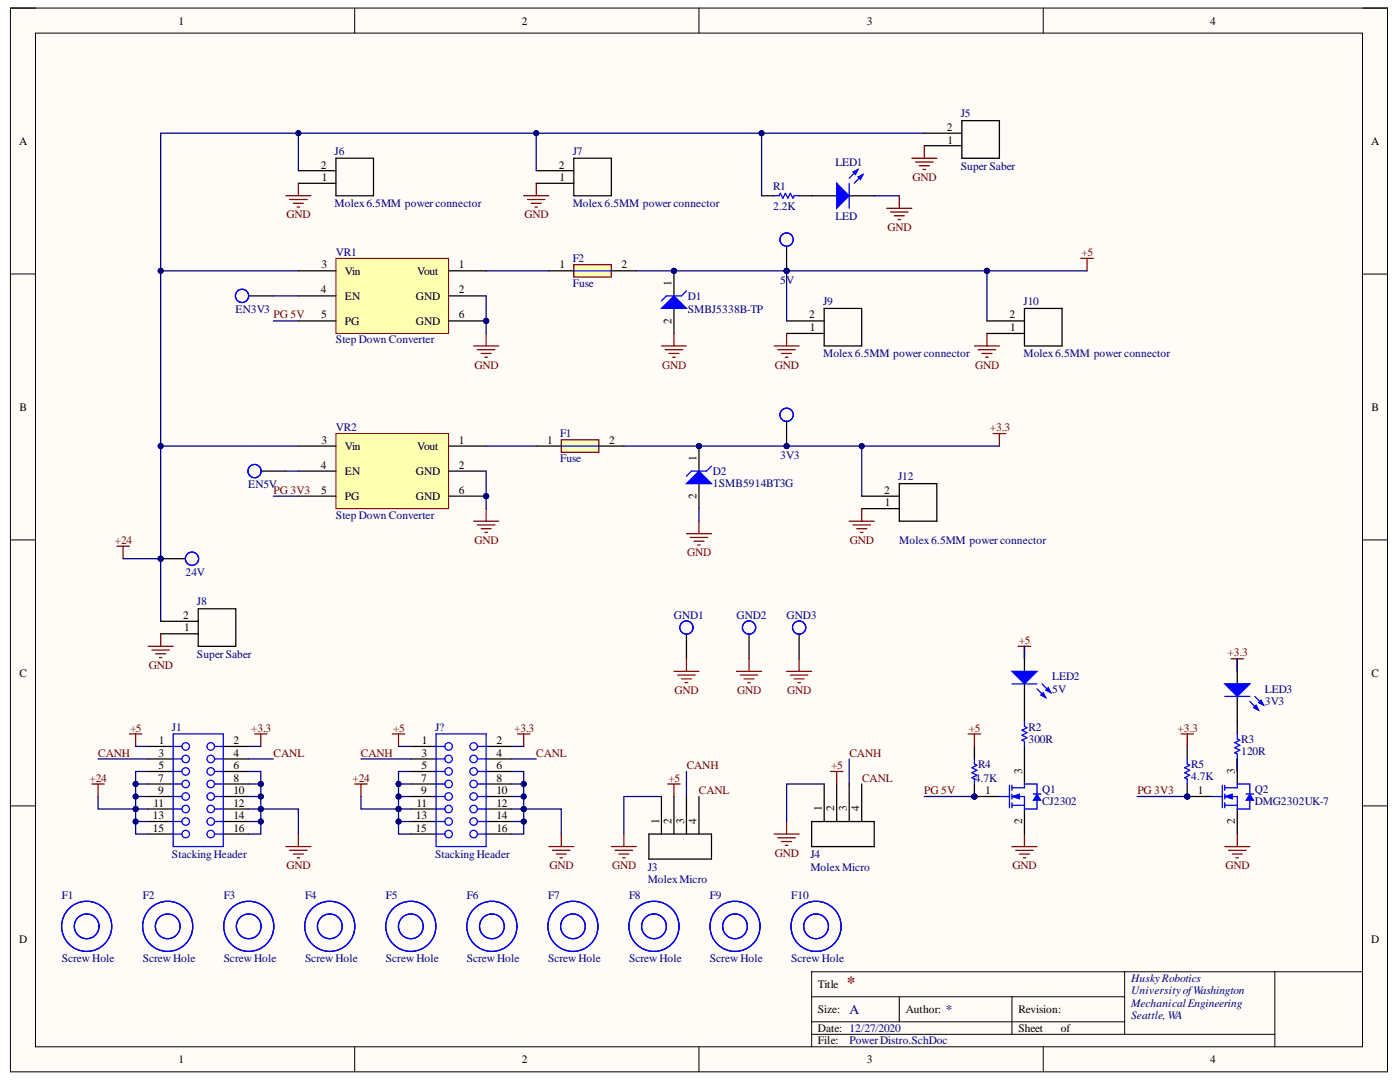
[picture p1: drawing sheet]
<svg xmlns="http://www.w3.org/2000/svg" width="279mm" height="216mm" viewBox="0 0 279 216" stroke-linecap="round" stroke-linejoin="round" font-family="sans-serif">
<defs><g id="words">
<text font-size="3.4" fill="#800000" x="169" y="197.1">*</text>
<g font-size="2.7" fill="#000080">
<text x="169.5" y="202.3">A</text>
<text x="188.8" y="202.3">*</text>
</g>
<g font-size="2.3">
<text x="35.6" y="4.9">1</text>
<text x="104.2" y="4.9">2</text>
<text x="173" y="4.9">3</text>
<text x="241.5" y="4.9">4</text>
<text x="3.8" y="28.9">A</text>
<text x="188.9" y="26.1">2</text>
<text x="189.1" y="28.6">1</text>
<text x="273.7" y="28.9">A</text>
<text x="64" y="33.6">2</text>
<text x="111.5" y="33.6">2</text>
<text x="64.3" y="36.1">1</text>
<text x="111.7" y="36.1">1</text>
<text x="64.2" y="53.6">3</text>
<text x="91.6" y="53.6">1</text>
<text x="111.7" y="53.6">1</text>
<text x="124" y="53.6">2</text>
<text x="64" y="58.6">4</text>
<text x="68.8" y="54.8">Vin</text>
<text x="68.8" y="59.8">EN</text>
<text x="83" y="59.8">GND</text>
<text x="83.3" y="54.8">Vout</text>
<text x="91.6" y="58.6">2</text>
<text x="134" y="57" transform="rotate(-90 134 57)">1</text>
<text x="64.1" y="63.5">5</text>
<text x="68.8" y="64.8">PG</text>
<text x="83" y="64.8">GND</text>
<text x="91.6" y="63.5">6</text>
<text x="134" y="64.6" transform="rotate(-90 134 64.6)">2</text>
<text x="161.5" y="63.5">2</text>
<text x="201.5" y="63.5">2</text>
<text x="161.6" y="66.1">1</text>
<text x="201.6" y="66.1">1</text>
<text x="3.9" y="82">B</text>
<text x="273.7" y="82">B</text>
<text x="64.2" y="88.6">3</text>
<text x="68.8" y="89.8">Vin</text>
<text x="83.3" y="89.8">Vout</text>
<text x="91.6" y="88.6">1</text>
<text x="109.2" y="88.6">1</text>
<text x="121.6" y="88.6">2</text>
<text x="64" y="93.5">4</text>
<text x="68.8" y="94.8">EN</text>
<text x="83" y="94.8">GND</text>
<text x="91.6" y="93.5">2</text>
<text x="139" y="92" transform="rotate(-90 139 92)">1</text>
<text x="64.1" y="98.5">5</text>
<text x="68.8" y="99.8">PG</text>
<text x="83" y="99.8">GND</text>
<text x="91.6" y="98.5">6</text>
<text x="139" y="99.5" transform="rotate(-90 139 99.5)">2</text>
<text x="176.4" y="98.5">2</text>
<text x="176.6" y="101.1">1</text>
<text x="36.5" y="123.5">2</text>
<text x="36.8" y="126">1</text>
<text x="3.9" y="135">C</text>
<text x="273.7" y="135">C</text>
<text x="31.7" y="148.5">1</text>
<text x="46.6" y="148.5">2</text>
<text x="84.2" y="148.5">1</text>
<text x="99.1" y="148.5">2</text>
<text x="31.5" y="156">7</text>
<text x="31.6" y="151">3</text>
<text x="31.6" y="153.5">5</text>
<text x="46.6" y="153.5">6</text>
<text x="46.6" y="151">4</text>
<text x="46.6" y="156">8</text>
<text x="84" y="156">7</text>
<text x="84.1" y="151">3</text>
<text x="84.1" y="153.5">5</text>
<text x="99.1" y="153.5">6</text>
<text x="99.1" y="151">4</text>
<text x="99.1" y="156">8</text>
<text x="204" y="154.5" transform="rotate(-90 204 154.5)">3</text>
<text x="246.4" y="154.5" transform="rotate(-90 246.4 154.5)">3</text>
<text x="30.6" y="161">11</text>
<text x="31.5" y="158.4">9</text>
<text x="46.6" y="158.4">10</text>
<text x="46.6" y="161">12</text>
<text x="83.1" y="161">11</text>
<text x="84" y="158.4">9</text>
<text x="99.1" y="158.4">10</text>
<text x="99.1" y="161">12</text>
<text x="164" y="161.9" transform="rotate(-90 164 161.9)">1</text>
<text x="166.5" y="161.9" transform="rotate(-90 166.5 161.9)">2</text>
<text x="169" y="161.9" transform="rotate(-90 169 161.9)">3</text>
<text x="171.4" y="161.9" transform="rotate(-90 171.4 161.9)">4</text>
<text x="196.6" y="158.4">1</text>
<text x="239.1" y="158.4">1</text>
<text x="30.5" y="163.4">13</text>
<text x="30.5" y="166">15</text>
<text x="46.6" y="163.4">14</text>
<text x="46.6" y="166">16</text>
<text x="82.9" y="166">15</text>
<text x="83" y="163.4">13</text>
<text x="99.1" y="163.4">14</text>
<text x="99.1" y="166">16</text>
<text x="131.5" y="164.4" transform="rotate(-90 131.5 164.4)">1</text>
<text x="134" y="164.4" transform="rotate(-90 134 164.4)">2</text>
<text x="136.5" y="164.4" transform="rotate(-90 136.5 164.4)">3</text>
<text x="139" y="164.4" transform="rotate(-90 139 164.4)">4</text>
<text x="204" y="164.4" transform="rotate(-90 204 164.4)">2</text>
<text x="246.4" y="164.4" transform="rotate(-90 246.4 164.4)">2</text>
<text x="3.8" y="188.1">D</text>
<text x="273.7" y="188.1">D</text>
<text x="163.2" y="197.1">Title</text>
<text x="163.2" y="202.1">Size:</text>
<text x="180.7" y="202.1">Author:</text>
<text x="203.2" y="202.1">Revision:</text>
<text x="163.2" y="205.9">Date: 12/27/2020</text>
<text x="163.2" y="208.4">File:</text>
<text x="203.2" y="205.9">Sheet</text>
<text x="211.7" y="205.9">of</text>
<text x="35.6" y="212.2">1</text>
<text x="104.2" y="212.2">2</text>
<text x="173" y="212.2">3</text>
<text x="241.5" y="212.2">4</text>
</g>
<g font-size="2.3" fill="#000080">
<text x="191.7" y="23.4">J5</text>
<text x="66.8" y="30.8">J6</text>
<text x="114.3" y="30.8">J7</text>
<text x="166.7" y="33.1">LED1</text>
<text x="191.7" y="33.9">Super Saber</text>
<text x="66.8" y="41.3">Molex6.5MM power connector</text>
<text x="114.3" y="41.3">Molex6.5MM power connector</text>
<text x="154.3" y="41.8">2.2K</text>
<text x="154.3" y="37.9">R1</text>
<text x="166.7" y="43.9">LED</text>
<text x="67" y="51.1">VR1</text>
<text x="114.3" y="52.3">F2</text>
<text x="114.3" y="57.3">Fuse</text>
<text x="137.3" y="59.8">D1</text>
<text x="155.7" y="56.6">5V</text>
<text x="47" y="62.4">EN3V3</text>
<text x="137.3" y="62.4">SMBJ5338B-TP</text>
<text x="164.3" y="60.8">J9</text>
<text x="204.3" y="60.8">J10</text>
<text x="67" y="68.5">Step Down Converter</text>
<text x="164.3" y="71.3">Molex6.5MM power connector</text>
<text x="204.3" y="71.3">Molex6.5MM power connector</text>
<text x="67" y="86">VR2</text>
<text x="111.8" y="87.3">F1</text>
<text x="111.8" y="92.3">Fuse</text>
<text x="142.3" y="94.8">D2</text>
<text x="155.7" y="91.5">3V3</text>
<text x="179.2" y="95.8">J12</text>
<text x="49.5" y="97.3">EN5V</text>
<text x="142.3" y="97.3">1SMB5914BT3G</text>
<text x="67" y="103.5">Step Down Converter</text>
<text x="179.5" y="108.5">Molex6.5MM power connector</text>
<text x="37" y="114.8">24V</text>
<text x="39.3" y="120.7">J8</text>
<text x="134.5" y="123.5">GND1</text>
<text x="147" y="123.5">GND2</text>
<text x="157" y="123.5">GND3</text>
<text x="39.3" y="131.2">Super Saber</text>
<text x="210" y="135.7">LED2</text>
<text x="210" y="138.2">5V</text>
<text x="252.4" y="138.2">LED3</text>
<text x="252.4" y="140.7">3V3</text>
<text x="34.3" y="145.8">J1</text>
<text x="86.8" y="145.8">J?</text>
<text x="205.3" y="148.2">300R</text>
<text x="205.3" y="145.8">R2</text>
<text x="247.7" y="148.2">R3</text>
<text x="194.5" y="156">4.7K</text>
<text x="195.2" y="153.2">R4</text>
<text x="237.7" y="155.7">4.7K</text>
<text x="237.7" y="153.2">R5</text>
<text x="247.7" y="150.7">120R</text>
<text x="208" y="158.2">Q1</text>
<text x="208" y="160.7">CJ2302</text>
<text x="250.4" y="158.2">Q2</text>
<text x="250.4" y="160.7">DMG2302UK-7</text>
<text x="34.3" y="171.2">StackingHeader</text>
<text x="86.8" y="171.2">StackingHeader</text>
<text x="129.3" y="173.7">J3</text>
<text x="161.7" y="171.2">J4</text>
<text x="161.7" y="173.7">MolexMicro</text>
<text x="12.3" y="179.4">F1</text>
<text x="28.5" y="179.4">F2</text>
<text x="44.6" y="179.4">F3</text>
<text x="60.9" y="179.4">F4</text>
<text x="77" y="179.4">F5</text>
<text x="93.2" y="179.4">F6</text>
<text x="109.4" y="179.4">F7</text>
<text x="125.5" y="179.4">F8</text>
<text x="129.3" y="176.2">MolexMicro</text>
<text x="141.7" y="179.4">F9</text>
<text x="157.9" y="179.4">F10</text>
<text x="12.3" y="191.9">Screw Hole</text>
<text x="28.5" y="191.9">Screw Hole</text>
<text x="44.6" y="191.9">Screw Hole</text>
<text x="60.9" y="191.9">Screw Hole</text>
<text x="77" y="191.9">Screw Hole</text>
<text x="93.2" y="191.9">Screw Hole</text>
<text x="109.4" y="191.9">Screw Hole</text>
<text x="125.5" y="191.9">Screw Hole</text>
<text x="141.7" y="191.9">Screw Hole</text>
<text x="157.9" y="191.9">Screw Hole</text>
<text x="225.7" y="196">HuskyRobotics</text>
<text x="225.7" y="198.4">UniversityofWashington</text>
<text x="225.7" y="200.9">MechanicalEngineering</text>
<text x="225.7" y="203.4">Seattle, WA</text>
<text x="169.5" y="208.4">Power Distro.SchDoc</text>
</g>
<g font-size="2.3" fill="#800000">
<text x="182.1" y="36.1">GND</text>
<text x="57.1" y="43.6">GND</text>
<text x="104.7" y="43.6">GND</text>
<text x="177.1" y="46">GND</text>
<text x="215.8" y="51.1">+5</text>
<text x="54.6" y="63.5">PG 5V</text>
<text x="94.7" y="73.6">GND</text>
<text x="132.1" y="73.6">GND</text>
<text x="154.6" y="73.6">GND</text>
<text x="194.6" y="73.6">GND</text>
<text x="197.6" y="86">+3.3</text>
<text x="54.6" y="98.5">PG 3V3</text>
<text x="22.9" y="108.5">+24</text>
<text x="94.7" y="108.5">GND</text>
<text x="137.1" y="111">GND</text>
<text x="169.6" y="108.5">GND</text>
<text x="203.3" y="128.5">+5</text>
<text x="245" y="131">+3.3</text>
<text x="29.7" y="133.5">GND</text>
<text x="134.6" y="138.5">GND</text>
<text x="147.1" y="138.5">GND</text>
<text x="157.1" y="138.5">GND</text>
<text x="26" y="146">+5</text>
<text x="50.1" y="146">+3.3</text>
<text x="78.5" y="146">+5</text>
<text x="102.6" y="146">+3.3</text>
<text x="193.3" y="146">+5</text>
<text x="235" y="146">+3.3</text>
<text x="17.8" y="156">+24</text>
<text x="19.6" y="151">CANH</text>
<text x="54.6" y="151">CANL</text>
<text x="70.3" y="156">+24</text>
<text x="72" y="151">CANH</text>
<text x="107" y="151">CANL</text>
<text x="133.4" y="156">+5</text>
<text x="137" y="153.5">CANH</text>
<text x="165.9" y="153.5">+5</text>
<text x="169.5" y="151">CANH</text>
<text x="172" y="156">CANL</text>
<text x="139.5" y="158.4">CANL</text>
<text x="184.5" y="158.4">PG 5V</text>
<text x="227" y="158.4">PG 3V3</text>
<text x="57.1" y="173.5">GND</text>
<text x="109.6" y="173.5">GND</text>
<text x="122.2" y="173.5">GND</text>
<text x="154.6" y="170.9">GND</text>
<text x="202.1" y="173.5">GND</text>
<text x="244.6" y="173.5">GND</text>
</g>
</g></defs>
<path d="M2.1 1.6h274.8v212.3h-274.8z" fill-rule="evenodd" fill="#fffcf8"/>
<path d="M2.1 1.6h274.8v212.3h-274.8z" fill="none" stroke="#000" stroke-width=".2"/>
<path d="M7.1 6.6h264.8v202.3h-264.8z" fill-rule="evenodd" fill="#fffcf8"/>
<g fill="none" stroke="#000" stroke-width=".2">
<path d="M2.1 1.6h5M7.1 6.6h264.8v202.3h-264.8zM70.8 1.6v5M139.5 1.6v5M208.2 1.6v5M271.9 1.6h5v5M2.1 54.7h5M271.9 54.7h5M2.1 107.7h5M271.9 107.7h5M2.1 160.8h5M271.9 160.8h5"/>
<path d="M162 198.9h62.4M179.5 198.9v5M202 198.9v7.5M224.4 193.9v12.5M254.4 193.9v15M271.9 193.9h-109.9v15M70.8 208.9v5M139.5 208.9v5M162 206.4h92.4M162 203.9h62.4M208.2 208.9v5M276.9 208.9v5"/>
</g>
<g fill="none" stroke="#00f" stroke-width=".25">
<circle cx="17.3" cy="184.8" r="2.47"/>
<circle cx="17.3" cy="184.8" r="5"/>
<circle cx="33.5" cy="184.8" r="5"/>
<circle cx="33.5" cy="184.8" r="2.47"/>
<circle cx="49.6" cy="184.8" r="2.47"/>
<circle cx="49.6" cy="184.8" r="5"/>
<circle cx="65.8" cy="184.8" r="5"/>
<circle cx="65.8" cy="184.8" r="2.47"/>
</g>
<path d="M162 39.1h5M169.5 39.1h5M197 66.5h7.5M197 64h7.5M204.5 61.5h7.5v7.5h-7.5z" fill="none" stroke="#000" stroke-width=".25"/>
<path d="M167 36.6l2.5 2.5-2.5 2.5z" fill="#00f"/>
<path d="M167 36.6l2.5 2.5-2.5 2.5zM172.2 34.8l-1.7 1.8" fill="none" stroke="#00f" stroke-width=".25"/>
<path d="M171.2 35.3l1-.5-.5 1z" fill="#00f"/>
<path d="M169.5 36.6v5M171.2 35.3l1-.5-.5 1zM171.2 33.8l-1.7 1.8" fill="none" stroke="#00f" stroke-width=".25"/>
<path d="M170.2 34.3l1-.5-.5 1z" fill="#00f"/>
<path d="M154.5 39.1h1l.2-.5 .5 1 .5-1 .5 1 .5-1 .5 1 .3-.5h1M170.2 34.3l1-.5-.5 1z" fill="none" stroke="#00f" stroke-width=".25"/>
<g fill="none" stroke="#000" stroke-width=".25">
<path d="M59.5 36.6h7.5M59.5 34.1h7.5M67 31.6h7.5v7.5h-7.5zM107 36.6h7.5M107 34.1h7.5M114.5 31.6h7.5v7.5h-7.5zM152 39.1h2.5M159.5 39.1h2.5M157 66.5h7.5M157 64h7.5M164.5 61.5h7.5v7.5h-7.5zM172 99h7.5"/>
<path d="M179.5 96.5h7.5v7.5h-7.5zM172 101.5h7.5M132 158.9v7.5M134.5 158.9v7.5M137 158.9v7.5M139.5 158.9v7.5M164.5 156.4v7.5M167 156.4v7.5M169.5 156.4v7.5M172 156.4v7.5M129.5 166.4h12.5v5h-12.5zM162 163.9h12.5v5h-12.5z"/>
</g>
<g fill="none" stroke="#800000" stroke-width=".25">
<path d="M57 39.1h5M57.8 39.8h3.5M59.5 36.6v2.5M104.5 39.1h5M105.3 39.8h3.5M107 36.6v2.5M179.5 39.1v2.5M58.5 40.6h2M59.3 41.3h.5M106 40.6h2M106.8 41.3h.5M177 41.6h5"/>
<path d="M177.7 42.3h3.5M178.5 43.1h2M179.2 43.8h.5M215.7 51.6h2.5M216.9 51.6v2.4M94.5 69h5M95.3 69.8h3.5M96 70.5h2M96.8 71.3h.5M97 66.5v2.5M154.5 69h5M155.2 69.8h3.5"/>
<path d="M156 70.5h2M156.7 71.3h.5M157 66.5v2.5M194.5 69h5M195.2 69.8h3.5M196 70.5h2M196.7 71.3h.5M197 66.5v2.5M198.2 86.5h2.5M199.5 86.5v2.5M94.5 104h5M95.3 104.7h3.5"/>
<path d="M96 105.5h2M96.8 106.2h.5M97 101.5v2.5M169.5 104h5M170.2 104.7h3.5M171 105.5h2M171.7 106.2h.5M172 101.5v2.5M29.6 129h5M30.3 129.7h3.5M31.1 130.5h2M31.8 131.2h.5"/>
<path d="M32.1 126.5v2.5M18.3 156.4h2.5M19.6 156.4v2.5M25.8 146.4h2.5M27.1 146.4v2.5M50.8 146.4h2.5M52.1 146.4v2.5M70.8 156.4h2.5M72 156.4v2.5M78.3 146.4h2.5M79.5 146.4v2.5M103.3 146.4h2.5"/>
<path d="M104.5 146.4v2.5M57 168.9h5M57.8 169.7h3.5M58.5 170.4h2M59.3 171.2h.5M59.5 166.4v2.5M109.5 168.9h5M110.3 169.7h3.5M111 170.4h2M111.8 171.2h.5M112 166.4v2.5"/>
</g>
<circle cx="236.9" cy="158.9" r=".5" fill="#000080"/>
<circle cx="236.9" cy="158.9" r=".5" fill="none" stroke="#000080" stroke-width=".2"/>
<path d="M236.9 148.9v2.5M236.9 156.4v2.5" fill="none" stroke="#000" stroke-width=".25"/>
<circle cx="236.9" cy="158.9" r=".5" fill="#000080"/>
<circle cx="236.9" cy="158.9" r=".5" fill="none" stroke="#000080" stroke-width=".2"/>
<path d="M236.9 151.4v1l.5 .3-1 .5 1 .5-1 .5 1 .5-1 .5 .5 .2v1" fill="none" stroke="#00f" stroke-width=".25"/>
<circle cx="194.5" cy="158.9" r=".5" fill="#000080"/>
<circle cx="194.5" cy="158.9" r=".5" fill="none" stroke="#000080" stroke-width=".2"/>
<path d="M194.5 156.4v2.5" fill="none" stroke="#000" stroke-width=".25"/>
<circle cx="194.5" cy="158.9" r=".5" fill="#000080"/>
<circle cx="194.5" cy="158.9" r=".5" fill="none" stroke="#000080" stroke-width=".2"/>
<path d="M194.5 148.9v2.5M204.5 141.5v2.5M204.5 148.9v2.5M246.9 144v2.4M246.9 151.4v2.5" fill="none" stroke="#000" stroke-width=".25"/>
<path d="M194.5 151.4v1l.5 .3-1 .5 1 .5-1 .5 1 .5-1 .5 .5 .2v1M204.5 144v.9l.5 .3-1 .5 1 .5-1 .5 1 .5-1 .5 .5 .2v1M246.9 146.4v1.1l.5 .2-1 .5 1 .5-1 .5 1 .5-1 .5 .5 .2v1" fill="none" stroke="#00f" stroke-width=".25"/>
<g fill="none" stroke="#800000" stroke-width=".25">
<path d="M203.2 129h2.5M204.5 129v2.5M245.7 131.5h2.5M246.9 131.5v2.5M193.2 146.4h2.5M194.5 146.4v2.5M235.7 146.4h2.5M236.9 146.4v2.5M202 168.9h5M202.7 169.7h3.5M203.5 170.4h2M204.2 171.2h.5"/>
<path d="M204.5 166.4v2.5M244.4 168.9h5M245.2 169.7h3.5M245.9 170.4h2M246.7 171.2h.5M246.9 166.4v2.5"/>
</g>
<circle cx="194.5" cy="158.9" r=".5" fill="#000080"/>
<circle cx="194.5" cy="158.9" r=".5" fill="none" stroke="#000080" stroke-width=".2"/>
<path d="M194.5 158.9h5M204.5 151.4v5" fill="none" stroke="#000" stroke-width=".25"/>
<circle cx="194.5" cy="158.9" r=".5" fill="#000080"/>
<circle cx="194.5" cy="158.9" r=".5" fill="none" stroke="#000080" stroke-width=".2"/>
<path d="M204.5 161.4v5" fill="none" stroke="#000" stroke-width=".25"/>
<path d="M199.5 158.9h2M201.5 156.7v4.5M202 157.2h2.5M202 158.9h2.5v2.5M202 156.7v1M202 158.4v1M202 160.7h2.5M202 160.2v1" fill="none" stroke="#00f" stroke-width=".25"/>
<path d="M202 158.9l1.5-.5v1z" fill="#00f"/>
<path d="M202 158.9l1.5-.5v1z" fill="none" stroke="#00f" stroke-width=".2"/>
<path d="M204.5 157.2v-.8h2.5v2M207 159.7v1.7h-2.5" fill="none" stroke="#00f" stroke-width=".25"/>
<path d="M207 158.4l.7 1.3h-1.5z" fill="#00f"/>
<path d="M207 158.4l.7 1.3h-1.5z" fill="none" stroke="#00f" stroke-width=".2"/>
<path d="M206.2 158.4h1.5" fill="none" stroke="#00f" stroke-width=".25"/>
<circle cx="236.9" cy="158.9" r=".5" fill="#000080"/>
<circle cx="236.9" cy="158.9" r=".5" fill="none" stroke="#000080" stroke-width=".2"/>
<path d="M236.9 158.9h5M246.9 151.4v5" fill="none" stroke="#000" stroke-width=".25"/>
<circle cx="236.9" cy="158.9" r=".5" fill="#000080"/>
<circle cx="236.9" cy="158.9" r=".5" fill="none" stroke="#000080" stroke-width=".2"/>
<path d="M246.9 161.4v5" fill="none" stroke="#000" stroke-width=".25"/>
<path d="M241.9 158.9h2M243.9 156.7v4.5M244.4 157.2h2.5M244.4 158.9h2.5v2.5M244.4 156.7v1M244.4 158.4v1M244.4 160.7h2.5M244.4 160.2v1" fill="none" stroke="#00f" stroke-width=".25"/>
<path d="M244.4 158.9l1.5-.5v1z" fill="#00f"/>
<path d="M244.4 158.9l1.5-.5v1z" fill="none" stroke="#00f" stroke-width=".2"/>
<path d="M246.9 157.2v-.8h2.5v2M249.4 159.7v1.7h-2.5" fill="none" stroke="#00f" stroke-width=".25"/>
<path d="M249.4 158.4l.8 1.3h-1.5z" fill="#00f"/>
<path d="M249.4 158.4l.8 1.3h-1.5z" fill="none" stroke="#00f" stroke-width=".2"/>
<path d="M248.7 158.4h1.5" fill="none" stroke="#00f" stroke-width=".25"/>
<path d="M204.5 129v5M204.5 136.5v5" fill="none" stroke="#000" stroke-width=".25"/>
<path d="M202 134h5l-2.5 2.5z" fill="#00f"/>
<path d="M202 134h5l-2.5 2.5zM207 137.5l1.7 1.7" fill="none" stroke="#00f" stroke-width=".25"/>
<path d="M207.7 138.7l.5-.5 .5 1z" fill="#00f"/>
<path d="M202 136.5h5M207.7 138.7l.5-.5 .5 1zM207.9 136.5l1.8 1.7" fill="none" stroke="#00f" stroke-width=".25"/>
<path d="M208.7 137.7l.5-.5 .5 1z" fill="#00f"/>
<path d="M208.7 137.7l.5-.5 .5 1z" fill="none" stroke="#00f" stroke-width=".25"/>
<path d="M246.9 131.5v5M246.9 139v5" fill="none" stroke="#000" stroke-width=".25"/>
<path d="M244.4 136.5h5l-2.5 2.5z" fill="#00f"/>
<path d="M244.4 136.5h5l-2.5 2.5zM249.4 140l1.8 1.7" fill="none" stroke="#00f" stroke-width=".25"/>
<path d="M250.2 141.2l.5-.5 .5 1z" fill="#00f"/>
<path d="M244.4 139h5M250.4 139l1.8 1.7M250.2 141.2l.5-.5 .5 1z" fill="none" stroke="#00f" stroke-width=".25"/>
<path d="M251.2 140.2l.5-.5 .5 1z" fill="#00f"/>
<g fill="none" stroke="#00f" stroke-width=".25">
<path d="M251.2 140.2l.5-.5 .5 1z"/>
<circle cx="48.3" cy="59" r="1.32"/>
<circle cx="50.8" cy="94" r="1.32"/>
</g>
<g fill="none" stroke="#800000" stroke-width=".25">
<path d="M182 31.6h5M182.7 32.3h3.5M183.5 33.1h2M184.2 33.8h.5M184.5 29.1v2.5M23.3 109h2.5M24.6 109v2.5M133.2 156.4h2.5M134.5 156.4v2.5M165.7 153.9h2.5M167 153.9v2.5M122 168.9h5"/>
<path d="M122.8 169.7h3.5M123.5 170.4h2M124.3 171.2h.5M124.5 166.4v2.5M154.5 166.4h5M155.2 167.2h3.5M156 167.9h2M156.7 168.7h.5M157 163.9v2.5"/>
</g>
<path d="M49.6 59h5M52.1 94h4.9" fill="none" stroke="#000" stroke-width=".25"/>
<circle cx="32.1" cy="111.5" r=".5" fill="#000080"/>
<circle cx="32.1" cy="111.5" r=".5" fill="none" stroke="#000080" stroke-width=".2"/>
<path d="M32.1 111.5h5" fill="none" stroke="#000" stroke-width=".25"/>
<circle cx="32.1" cy="111.5" r=".5" fill="#000080"/>
<circle cx="32.1" cy="111.5" r=".5" fill="none" stroke="#000080" stroke-width=".2"/>
<g fill="none" stroke="#00f" stroke-width=".25">
<circle cx="38.3" cy="111.5" r="1.32"/>
<circle cx="137" cy="125.2" r="1.32"/>
</g>
<path d="M137 126.5v5" fill="none" stroke="#000" stroke-width=".25"/>
<path d="M134.5 134h5M135.2 134.7h3.5M136 135.5h2M136.7 136.2h.5M137 131.5v2.5" fill="none" stroke="#800000" stroke-width=".25"/>
<circle cx="134.5" cy="54" r=".5" fill="#000080"/>
<circle cx="134.5" cy="54" r=".5" fill="none" stroke="#000080" stroke-width=".2"/>
<path d="M134.5 54v5" fill="none" stroke="#000" stroke-width=".25"/>
<circle cx="134.5" cy="54" r=".5" fill="#000080"/>
<circle cx="134.5" cy="54" r=".5" fill="none" stroke="#000080" stroke-width=".2"/>
<path d="M134.5 61.5v5" fill="none" stroke="#000" stroke-width=".25"/>
<path d="M132 61.5l2.5-2.5 2.5 2.5z" fill="#00f"/>
<path d="M137 58l-1 1h-3l-1 1M132 61.5l2.5-2.5 2.5 2.5z" fill="none" stroke="#00f" stroke-width=".25"/>
<circle cx="139.5" cy="89" r=".5" fill="#000080"/>
<circle cx="139.5" cy="89" r=".5" fill="none" stroke="#000080" stroke-width=".2"/>
<path d="M139.5 89v5" fill="none" stroke="#000" stroke-width=".25"/>
<circle cx="139.5" cy="89" r=".5" fill="#000080"/>
<circle cx="139.5" cy="89" r=".5" fill="none" stroke="#000080" stroke-width=".2"/>
<path d="M139.5 96.5v5" fill="none" stroke="#000" stroke-width=".25"/>
<path d="M139.5 94l2.5 2.5h-5z" fill="#00f"/>
<g fill="none" stroke="#00f" stroke-width=".25">
<path d="M139.5 94l2.5 2.5h-5zM142 93l-1 1h-3l-1 1"/>
<circle cx="149.5" cy="125.2" r="1.32"/>
<circle cx="159.5" cy="125.2" r="1.32"/>
</g>
<g fill="none" stroke="#800000" stroke-width=".25">
<path d="M132 69h5M132.8 69.8h3.4M133.5 70.5h2M134.3 71.3h.4M134.5 66.5v2.5M137 106.5h5M137.7 107.2h3.5M138.5 108h2M139.2 108.7h.5M139.5 104v2.5M147 134h5M147.7 134.7h3.5"/>
<path d="M148.5 135.5h2M149.2 136.2h.5M149.5 131.5v2.5M157 134h5M157.7 134.7h3.5M158.5 135.5h2M159.2 136.2h.5M159.5 131.5v2.5"/>
</g>
<path d="M149.5 126.5v5M159.5 126.5v5" fill="none" stroke="#000" stroke-width=".25"/>
<circle cx="97" cy="64" r=".5" fill="#000080"/>
<circle cx="97" cy="64" r=".5" fill="none" stroke="#000080" stroke-width=".2"/>
<path d="M67 51.6h22.5v14.9h-22.5z" fill-rule="evenodd" fill="#ffffb0"/>
<path d="M67 51.6h22.5v14.9h-22.5z" fill="none" stroke="#800000" stroke-width=".2"/>
<path d="M59.5 59h7.5M59.5 54h7.5M89.5 59h7.5M89.5 54h7.5M59.5 64h7.5M89.5 64h7.5" fill="none" stroke="#000" stroke-width=".25"/>
<circle cx="97" cy="64" r=".5" fill="#000080"/>
<circle cx="97" cy="64" r=".5" fill="none" stroke="#000080" stroke-width=".2"/>
<circle cx="97" cy="99" r=".5" fill="#000080"/>
<circle cx="97" cy="99" r=".5" fill="none" stroke="#000080" stroke-width=".2"/>
<path d="M67 86.5h22.5v15h-22.5z" fill-rule="evenodd" fill="#ffffb0"/>
<path d="M67 86.5h22.5v15h-22.5z" fill="none" stroke="#800000" stroke-width=".2"/>
<path d="M59.5 94h7.5M59.5 89h7.5M59.5 99h7.5M89.5 94h7.5M89.5 89h7.5M89.5 99h7.5" fill="none" stroke="#000" stroke-width=".25"/>
<circle cx="97" cy="99" r=".5" fill="#000080"/>
<circle cx="97" cy="99" r=".5" fill="none" stroke="#000080" stroke-width=".2"/>
<g fill="none" stroke="#00f" stroke-width=".25">
<path d="M34.6 151.4h1.7M34.6 153.9h1.7M34.6 148.9h1.7M34.6 156.4h1.7M34.6 158.9h1.7M34.6 146.4h10v22.5h-10zM42.8 151.4h1.8M42.8 153.9h1.8M42.8 148.9h1.8M42.8 156.4h1.8M42.8 158.9h1.8M34.6 161.4h1.7"/>
<path d="M34.6 163.9h1.7M34.6 166.4h1.7M42.8 161.4h1.8M42.8 163.9h1.8M42.8 166.4h1.8"/>
<circle cx="37.1" cy="158.9" r=".75"/>
<circle cx="37.1" cy="151.4" r=".75"/>
<circle cx="37.1" cy="153.9" r=".75"/>
<circle cx="37.1" cy="156.4" r=".75"/>
<circle cx="37.1" cy="148.9" r=".75"/>
<circle cx="42.1" cy="158.9" r=".75"/>
<circle cx="42.1" cy="151.4" r=".75"/>
<circle cx="42.1" cy="153.9" r=".75"/>
<circle cx="42.1" cy="156.4" r=".75"/>
<circle cx="42.1" cy="148.9" r=".75"/>
<circle cx="37.1" cy="161.4" r=".75"/>
<circle cx="37.1" cy="166.4" r=".75"/>
<circle cx="37.1" cy="163.9" r=".75"/>
<circle cx="42.1" cy="161.4" r=".75"/>
<circle cx="42.1" cy="166.4" r=".75"/>
<circle cx="42.1" cy="163.9" r=".75"/>
<circle cx="82" cy="184.8" r="2.47"/>
<circle cx="82" cy="184.8" r="5"/>
<circle cx="98.2" cy="184.8" r="2.47"/>
<circle cx="98.2" cy="184.8" r="5"/>
<circle cx="114.3" cy="184.8" r="2.46"/>
<circle cx="114.3" cy="184.8" r="5"/>
<circle cx="130.5" cy="184.8" r="2.47"/>
<circle cx="130.5" cy="184.8" r="5"/>
<circle cx="146.7" cy="184.8" r="2.46"/>
<circle cx="146.7" cy="184.8" r="5"/>
<circle cx="162.9" cy="184.8" r="2.47"/>
<circle cx="162.9" cy="184.8" r="5"/>
</g>
<g fill="none" stroke="#000" stroke-width=".25">
<path d="M184.5 29.1h7.5M184.5 26.6h7.5M192 24.1h7.5v7.5h-7.5zM32.1 126.5h7.5M32.1 124h7.5M39.6 121.5h7.5v7.5h-7.5zM29.6 148.9h5M29.6 151.4h5M29.6 153.9h5M29.6 156.4h5M29.6 158.9h5M44.6 148.9h5"/>
<path d="M44.6 151.4h5M44.6 153.9h5M44.6 156.4h5M44.6 158.9h5M29.6 161.4h5M29.6 163.9h5M29.6 166.4h5M44.6 161.4h5M44.6 163.9h5M44.6 166.4h5"/>
</g>
<path d="M112 87.8h7.5v2.5h-7.5z" fill-rule="evenodd" fill="#ffffb0"/>
<path d="M112 87.8h7.5v2.5h-7.5z" fill="none" stroke="#800000" stroke-width=".25"/>
<path d="M107 89h5M119.5 89h5" fill="none" stroke="#000" stroke-width=".25"/>
<path d="M112 89h7.5" fill="none" stroke="#00f" stroke-width=".25"/>
<path d="M114.5 52.8h7.5v2.5h-7.5z" fill-rule="evenodd" fill="#ffffb0"/>
<path d="M114.5 52.8h7.5v2.5h-7.5z" fill="none" stroke="#800000" stroke-width=".25"/>
<path d="M109.5 54h5M122 54h5" fill="none" stroke="#000" stroke-width=".25"/>
<path d="M114.5 54h7.5" fill="none" stroke="#00f" stroke-width=".25"/>
<circle cx="157" cy="89" r=".5" fill="#000080"/>
<circle cx="157" cy="89" r=".5" fill="none" stroke="#000080" stroke-width=".2"/>
<path d="M157 84v5" fill="none" stroke="#000" stroke-width=".25"/>
<circle cx="157" cy="89" r=".5" fill="#000080"/>
<circle cx="157" cy="89" r=".5" fill="none" stroke="#000080" stroke-width=".2"/>
<circle cx="157" cy="82.8" r="1.32" fill="none" stroke="#00f" stroke-width=".25"/>
<path d="M246.9 131.5v2.5M19.6 158.9v2.5h7.5" fill="none" stroke="#000080" stroke-width=".25"/>
<circle cx="27.1" cy="161.4" r=".5" fill="#000080"/>
<circle cx="27.1" cy="161.4" r=".5" fill="none" stroke="#000080" stroke-width=".2"/>
<path d="M24.6 111.5h7.5M19.6 151.4h10" fill="none" stroke="#000080" stroke-width=".25"/>
<circle cx="32.1" cy="111.5" r=".5" fill="#000080"/>
<circle cx="32.1" cy="111.5" r=".5" fill="none" stroke="#000080" stroke-width=".2"/>
<path d="M29.6 153.9h-2.5v12.5h2.5" fill="none" stroke="#000080" stroke-width=".25"/>
<circle cx="27.1" cy="156.4" r=".5" fill="#000080"/>
<circle cx="27.1" cy="156.4" r=".5" fill="none" stroke="#000080" stroke-width=".2"/>
<circle cx="27.1" cy="158.9" r=".5" fill="#000080"/>
<circle cx="27.1" cy="158.9" r=".5" fill="none" stroke="#000080" stroke-width=".2"/>
<circle cx="27.1" cy="161.4" r=".5" fill="#000080"/>
<circle cx="27.1" cy="161.4" r=".5" fill="none" stroke="#000080" stroke-width=".2"/>
<circle cx="27.1" cy="163.9" r=".5" fill="#000080"/>
<circle cx="27.1" cy="163.9" r=".5" fill="none" stroke="#000080" stroke-width=".2"/>
<path d="M27.1 163.9h2.5" fill="none" stroke="#000080" stroke-width=".25"/>
<circle cx="27.1" cy="163.9" r=".5" fill="#000080"/>
<circle cx="27.1" cy="163.9" r=".5" fill="none" stroke="#000080" stroke-width=".2"/>
<path d="M27.1 161.4h2.5" fill="none" stroke="#000080" stroke-width=".25"/>
<circle cx="27.1" cy="161.4" r=".5" fill="#000080"/>
<circle cx="27.1" cy="161.4" r=".5" fill="none" stroke="#000080" stroke-width=".2"/>
<path d="M27.1 158.9h2.5" fill="none" stroke="#000080" stroke-width=".25"/>
<circle cx="27.1" cy="158.9" r=".5" fill="#000080"/>
<circle cx="27.1" cy="158.9" r=".5" fill="none" stroke="#000080" stroke-width=".2"/>
<path d="M27.1 156.4h2.5" fill="none" stroke="#000080" stroke-width=".25"/>
<circle cx="27.1" cy="156.4" r=".5" fill="#000080"/>
<circle cx="27.1" cy="156.4" r=".5" fill="none" stroke="#000080" stroke-width=".2"/>
<path d="M32.1 89h27.4M27.1 148.9h2.5" fill="none" stroke="#000080" stroke-width=".25"/>
<circle cx="32.1" cy="89" r=".5" fill="#000080"/>
<circle cx="32.1" cy="89" r=".5" fill="none" stroke="#000080" stroke-width=".2"/>
<path d="M32.1 54h27.4" fill="none" stroke="#000080" stroke-width=".25"/>
<circle cx="32.1" cy="54" r=".5" fill="#000080"/>
<circle cx="32.1" cy="54" r=".5" fill="none" stroke="#000080" stroke-width=".2"/>
<path d="M184.5 26.6h-152.4v97.4" fill="none" stroke="#000080" stroke-width=".25"/>
<circle cx="152" cy="26.6" r=".5" fill="#000080"/>
<circle cx="152" cy="26.6" r=".5" fill="none" stroke="#000080" stroke-width=".2"/>
<circle cx="107" cy="26.6" r=".5" fill="#000080"/>
<circle cx="107" cy="26.6" r=".5" fill="none" stroke="#000080" stroke-width=".2"/>
<circle cx="59.5" cy="26.6" r=".5" fill="#000080"/>
<circle cx="59.5" cy="26.6" r=".5" fill="none" stroke="#000080" stroke-width=".2"/>
<circle cx="32.1" cy="54" r=".5" fill="#000080"/>
<circle cx="32.1" cy="54" r=".5" fill="none" stroke="#000080" stroke-width=".2"/>
<circle cx="32.1" cy="89" r=".5" fill="#000080"/>
<circle cx="32.1" cy="89" r=".5" fill="none" stroke="#000080" stroke-width=".2"/>
<circle cx="32.1" cy="111.5" r=".5" fill="#000080"/>
<circle cx="32.1" cy="111.5" r=".5" fill="none" stroke="#000080" stroke-width=".2"/>
<path d="M49.6 153.9h2.5v12.5h-2.5" fill="none" stroke="#000080" stroke-width=".25"/>
<circle cx="52.1" cy="156.4" r=".5" fill="#000080"/>
<circle cx="52.1" cy="156.4" r=".5" fill="none" stroke="#000080" stroke-width=".2"/>
<circle cx="52.1" cy="158.9" r=".5" fill="#000080"/>
<circle cx="52.1" cy="158.9" r=".5" fill="none" stroke="#000080" stroke-width=".2"/>
<circle cx="52.1" cy="161.4" r=".5" fill="#000080"/>
<circle cx="52.1" cy="161.4" r=".5" fill="none" stroke="#000080" stroke-width=".2"/>
<circle cx="52.1" cy="163.9" r=".5" fill="#000080"/>
<circle cx="52.1" cy="163.9" r=".5" fill="none" stroke="#000080" stroke-width=".2"/>
<path d="M49.6 163.9h2.5" fill="none" stroke="#000080" stroke-width=".25"/>
<circle cx="52.1" cy="163.9" r=".5" fill="#000080"/>
<circle cx="52.1" cy="163.9" r=".5" fill="none" stroke="#000080" stroke-width=".2"/>
<path d="M49.6 161.4h2.5" fill="none" stroke="#000080" stroke-width=".25"/>
<circle cx="52.1" cy="161.4" r=".5" fill="#000080"/>
<circle cx="52.1" cy="161.4" r=".5" fill="none" stroke="#000080" stroke-width=".2"/>
<path d="M49.6 158.9h2.5" fill="none" stroke="#000080" stroke-width=".25"/>
<circle cx="52.1" cy="158.9" r=".5" fill="#000080"/>
<circle cx="52.1" cy="158.9" r=".5" fill="none" stroke="#000080" stroke-width=".2"/>
<path d="M49.6 156.4h2.5" fill="none" stroke="#000080" stroke-width=".25"/>
<circle cx="52.1" cy="156.4" r=".5" fill="#000080"/>
<circle cx="52.1" cy="156.4" r=".5" fill="none" stroke="#000080" stroke-width=".2"/>
<path d="M49.6 151.4h5M49.6 148.9h2.5M52.1 161.4h7.4v5" fill="none" stroke="#000080" stroke-width=".25"/>
<circle cx="52.1" cy="161.4" r=".5" fill="#000080"/>
<circle cx="52.1" cy="161.4" r=".5" fill="none" stroke="#000080" stroke-width=".2"/>
<path d="M54.6 59h4.9M54.6 64h4.9M54.6 99h4.9M57 94h2.5M72 158.9v2.5h7.5" fill="none" stroke="#000080" stroke-width=".25"/>
<circle cx="79.5" cy="161.4" r=".5" fill="#000080"/>
<circle cx="79.5" cy="161.4" r=".5" fill="none" stroke="#000080" stroke-width=".2"/>
<path d="M72 151.4h10M82 153.9h-2.5v12.5h2.5" fill="none" stroke="#000080" stroke-width=".25"/>
<circle cx="79.5" cy="156.4" r=".5" fill="#000080"/>
<circle cx="79.5" cy="156.4" r=".5" fill="none" stroke="#000080" stroke-width=".2"/>
<circle cx="79.5" cy="158.9" r=".5" fill="#000080"/>
<circle cx="79.5" cy="158.9" r=".5" fill="none" stroke="#000080" stroke-width=".2"/>
<circle cx="79.5" cy="161.4" r=".5" fill="#000080"/>
<circle cx="79.5" cy="161.4" r=".5" fill="none" stroke="#000080" stroke-width=".2"/>
<circle cx="79.5" cy="163.9" r=".5" fill="#000080"/>
<circle cx="79.5" cy="163.9" r=".5" fill="none" stroke="#000080" stroke-width=".2"/>
<path d="M79.5 163.9h2.5" fill="none" stroke="#000080" stroke-width=".25"/>
<circle cx="79.5" cy="163.9" r=".5" fill="#000080"/>
<circle cx="79.5" cy="163.9" r=".5" fill="none" stroke="#000080" stroke-width=".2"/>
<path d="M79.5 161.4h2.5" fill="none" stroke="#000080" stroke-width=".25"/>
<circle cx="79.5" cy="161.4" r=".5" fill="#000080"/>
<circle cx="79.5" cy="161.4" r=".5" fill="none" stroke="#000080" stroke-width=".2"/>
<path d="M79.5 158.9h2.5" fill="none" stroke="#000080" stroke-width=".25"/>
<circle cx="79.5" cy="158.9" r=".5" fill="#000080"/>
<circle cx="79.5" cy="158.9" r=".5" fill="none" stroke="#000080" stroke-width=".2"/>
<path d="M79.5 156.4h2.5" fill="none" stroke="#000080" stroke-width=".25"/>
<circle cx="79.5" cy="156.4" r=".5" fill="#000080"/>
<circle cx="79.5" cy="156.4" r=".5" fill="none" stroke="#000080" stroke-width=".2"/>
<path d="M97 54h12.5M97 89h10M79.5 148.9h2.5M102 153.9h2.5v12.5h-2.5" fill="none" stroke="#000080" stroke-width=".25"/>
<circle cx="104.5" cy="156.4" r=".5" fill="#000080"/>
<circle cx="104.5" cy="156.4" r=".5" fill="none" stroke="#000080" stroke-width=".2"/>
<circle cx="104.5" cy="158.9" r=".5" fill="#000080"/>
<circle cx="104.5" cy="158.9" r=".5" fill="none" stroke="#000080" stroke-width=".2"/>
<circle cx="104.5" cy="161.4" r=".5" fill="#000080"/>
<circle cx="104.5" cy="161.4" r=".5" fill="none" stroke="#000080" stroke-width=".2"/>
<circle cx="104.5" cy="163.9" r=".5" fill="#000080"/>
<circle cx="104.5" cy="163.9" r=".5" fill="none" stroke="#000080" stroke-width=".2"/>
<path d="M102 163.9h2.5" fill="none" stroke="#000080" stroke-width=".25"/>
<circle cx="104.5" cy="163.9" r=".5" fill="#000080"/>
<circle cx="104.5" cy="163.9" r=".5" fill="none" stroke="#000080" stroke-width=".2"/>
<path d="M102 161.4h2.5" fill="none" stroke="#000080" stroke-width=".25"/>
<circle cx="104.5" cy="161.4" r=".5" fill="#000080"/>
<circle cx="104.5" cy="161.4" r=".5" fill="none" stroke="#000080" stroke-width=".2"/>
<path d="M102 158.9h2.5" fill="none" stroke="#000080" stroke-width=".25"/>
<circle cx="104.5" cy="158.9" r=".5" fill="#000080"/>
<circle cx="104.5" cy="158.9" r=".5" fill="none" stroke="#000080" stroke-width=".2"/>
<path d="M102 156.4h2.5" fill="none" stroke="#000080" stroke-width=".25"/>
<circle cx="104.5" cy="156.4" r=".5" fill="#000080"/>
<circle cx="104.5" cy="156.4" r=".5" fill="none" stroke="#000080" stroke-width=".2"/>
<path d="M102 151.4h5M102 148.9h2.5M104.5 161.4h7.5v5" fill="none" stroke="#000080" stroke-width=".25"/>
<circle cx="104.5" cy="161.4" r=".5" fill="#000080"/>
<circle cx="104.5" cy="161.4" r=".5" fill="none" stroke="#000080" stroke-width=".2"/>
<path d="M124.5 89h47.5M132 158.9h-7.5v7.5" fill="none" stroke="#000080" stroke-width=".25"/>
<circle cx="139.5" cy="89" r=".5" fill="#000080"/>
<circle cx="139.5" cy="89" r=".5" fill="none" stroke="#000080" stroke-width=".2"/>
<circle cx="157" cy="89" r=".5" fill="#000080"/>
<circle cx="157" cy="89" r=".5" fill="none" stroke="#000080" stroke-width=".2"/>
<circle cx="172" cy="89" r=".5" fill="#000080"/>
<circle cx="172" cy="89" r=".5" fill="none" stroke="#000080" stroke-width=".2"/>
<path d="M127 54h30" fill="none" stroke="#000080" stroke-width=".25"/>
<circle cx="134.5" cy="54" r=".5" fill="#000080"/>
<circle cx="134.5" cy="54" r=".5" fill="none" stroke="#000080" stroke-width=".2"/>
<circle cx="157" cy="54" r=".5" fill="#000080"/>
<circle cx="157" cy="54" r=".5" fill="none" stroke="#000080" stroke-width=".2"/>
<path d="M157 54h40M164.5 156.4h-7.5v7.5" fill="none" stroke="#000080" stroke-width=".25"/>
<circle cx="157" cy="54" r=".5" fill="#000080"/>
<circle cx="157" cy="54" r=".5" fill="none" stroke="#000080" stroke-width=".2"/>
<circle cx="197" cy="54" r=".5" fill="#000080"/>
<circle cx="197" cy="54" r=".5" fill="none" stroke="#000080" stroke-width=".2"/>
<path d="M199.5 89h-27.5v10" fill="none" stroke="#000080" stroke-width=".25"/>
<circle cx="172" cy="89" r=".5" fill="#000080"/>
<circle cx="172" cy="89" r=".5" fill="none" stroke="#000080" stroke-width=".2"/>
<path d="M174.5 39.1h5M184.5 158.9h10" fill="none" stroke="#000080" stroke-width=".25"/>
<circle cx="194.5" cy="158.9" r=".5" fill="#000080"/>
<circle cx="194.5" cy="158.9" r=".5" fill="none" stroke="#000080" stroke-width=".2"/>
<path d="M197 54h19.9" fill="none" stroke="#000080" stroke-width=".25"/>
<circle cx="197" cy="54" r=".5" fill="#000080"/>
<circle cx="197" cy="54" r=".5" fill="none" stroke="#000080" stroke-width=".2"/>
<path d="M226.9 158.9h10" fill="none" stroke="#000080" stroke-width=".25"/>
<circle cx="236.9" cy="158.9" r=".5" fill="#000080"/>
<circle cx="236.9" cy="158.9" r=".5" fill="none" stroke="#000080" stroke-width=".2"/>
<path d="M59.5 26.6v7.5" fill="none" stroke="#000080" stroke-width=".25"/>
<circle cx="59.5" cy="26.6" r=".5" fill="#000080"/>
<circle cx="59.5" cy="26.6" r=".5" fill="none" stroke="#000080" stroke-width=".2"/>
<path d="M97 94v7.5" fill="none" stroke="#000080" stroke-width=".25"/>
<circle cx="97" cy="99" r=".5" fill="#000080"/>
<circle cx="97" cy="99" r=".5" fill="none" stroke="#000080" stroke-width=".2"/>
<path d="M97 59v7.5" fill="none" stroke="#000080" stroke-width=".25"/>
<circle cx="97" cy="64" r=".5" fill="#000080"/>
<circle cx="97" cy="64" r=".5" fill="none" stroke="#000080" stroke-width=".2"/>
<path d="M107 26.6v7.5" fill="none" stroke="#000080" stroke-width=".25"/>
<circle cx="107" cy="26.6" r=".5" fill="#000080"/>
<circle cx="107" cy="26.6" r=".5" fill="none" stroke="#000080" stroke-width=".2"/>
<path d="M152 26.6v12.5M139.5 101.5v2.5M137 153.9v5" fill="none" stroke="#000080" stroke-width=".25"/>
<circle cx="152" cy="26.6" r=".5" fill="#000080"/>
<circle cx="152" cy="26.6" r=".5" fill="none" stroke="#000080" stroke-width=".2"/>
<path d="M157 54v10" fill="none" stroke="#000080" stroke-width=".25"/>
<circle cx="157" cy="54" r=".5" fill="#000080"/>
<circle cx="157" cy="54" r=".5" fill="none" stroke="#000080" stroke-width=".2"/>
<path d="M197 54v10M169.5 151.4v5" fill="none" stroke="#000080" stroke-width=".25"/>
<circle cx="197" cy="54" r=".5" fill="#000080"/>
<circle cx="197" cy="54" r=".5" fill="none" stroke="#000080" stroke-width=".2"/>
<path d="M204.5 129v2.5M246.9 151.4v2.5" fill="none" stroke="#000080" stroke-width=".25"/>
<circle cx="157" cy="54" r=".5" fill="#000080"/>
<circle cx="157" cy="54" r=".5" fill="none" stroke="#000080" stroke-width=".2"/>
<path d="M157 49.1v4.9" fill="none" stroke="#000" stroke-width=".25"/>
<circle cx="157" cy="54" r=".5" fill="#000080"/>
<circle cx="157" cy="54" r=".5" fill="none" stroke="#000080" stroke-width=".2"/>
<g fill="none" stroke="#00f" stroke-width=".25">
<path d="M87 151.4h1.8M87 153.9h1.8M87 148.9h1.8M87 156.4h1.8M87 158.9h1.8M87 146.4h10v22.5h-10zM95.3 151.4h1.7M95.3 153.9h1.7M95.3 148.9h1.7M95.3 156.4h1.7M95.3 158.9h1.7M87 161.4h1.8"/>
<path d="M87 163.9h1.8M87 166.4h1.8M95.3 161.4h1.7M95.3 163.9h1.7M95.3 166.4h1.7"/>
<circle cx="157" cy="47.8" r="1.32"/>
<circle cx="89.5" cy="158.9" r=".75"/>
<circle cx="89.5" cy="151.4" r=".75"/>
<circle cx="89.5" cy="153.9" r=".75"/>
<circle cx="89.5" cy="156.4" r=".75"/>
<circle cx="89.5" cy="148.9" r=".75"/>
<circle cx="94.5" cy="158.9" r=".75"/>
<circle cx="94.5" cy="151.4" r=".75"/>
<circle cx="94.5" cy="153.9" r=".75"/>
<circle cx="94.5" cy="156.4" r=".75"/>
<circle cx="94.5" cy="148.9" r=".75"/>
<circle cx="89.5" cy="161.4" r=".75"/>
<circle cx="89.5" cy="166.4" r=".75"/>
<circle cx="89.5" cy="163.9" r=".75"/>
<circle cx="94.5" cy="161.4" r=".75"/>
<circle cx="94.5" cy="166.4" r=".75"/>
<circle cx="94.5" cy="163.9" r=".75"/>
</g>
<g fill="none" stroke="#000" stroke-width=".25">
<path d="M82 148.9h5M82 151.4h5M82 153.9h5M82 156.4h5M82 158.9h5M97 148.9h5M97 151.4h5M97 153.9h5M97 156.4h5M97 158.9h5M82 161.4h5M82 163.9h5"/>
<path d="M82 166.4h5M97 161.4h5M97 163.9h5M97 166.4h5"/>
</g>
<use href="#words"/>
</svg>
